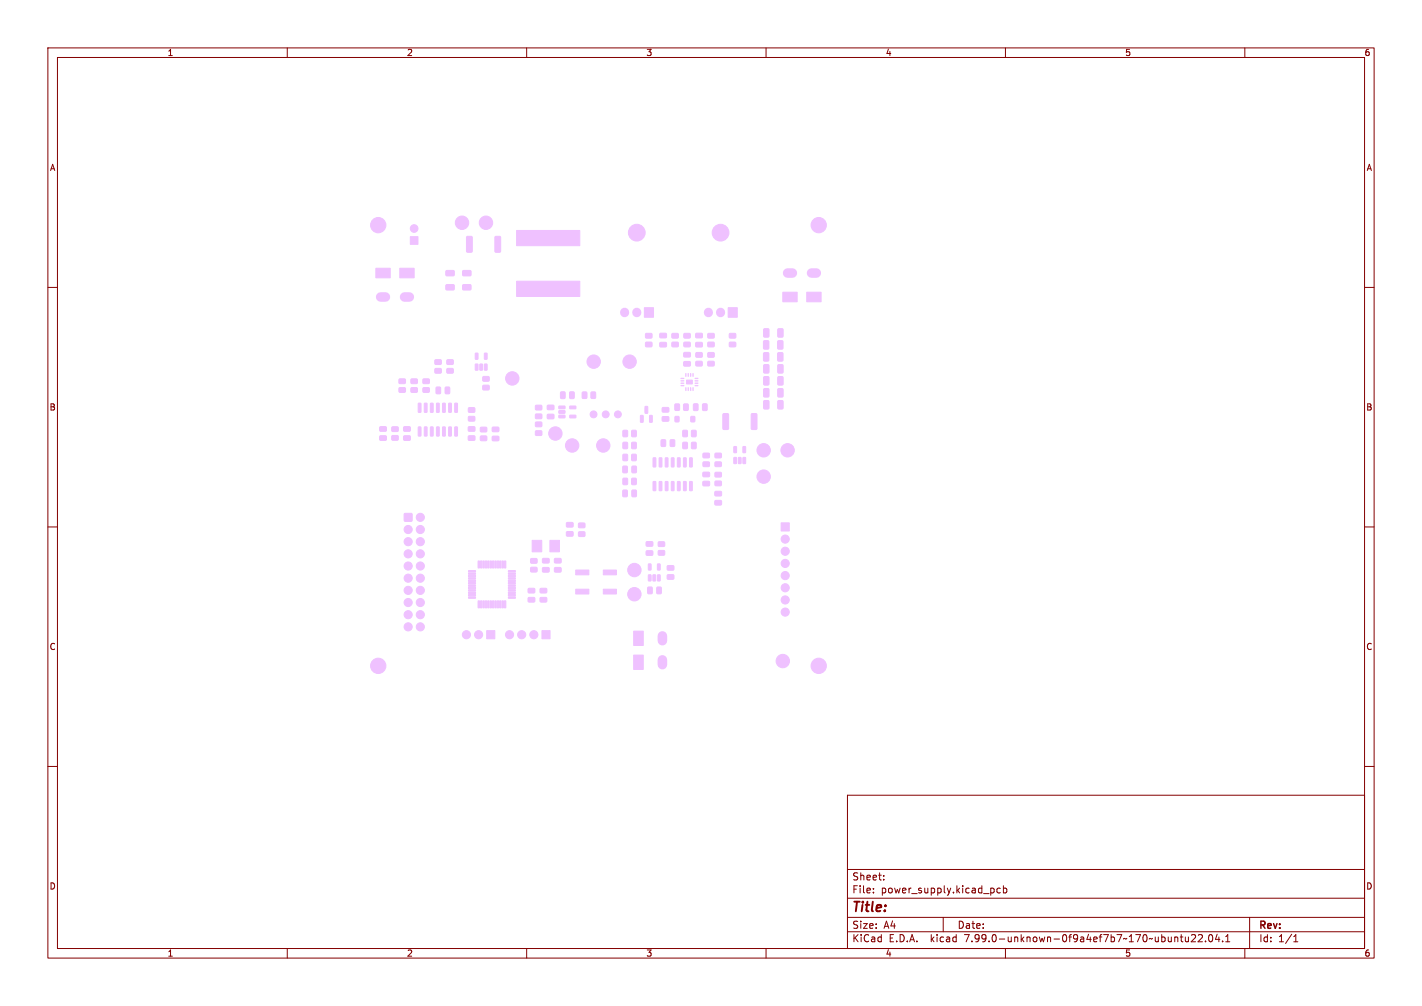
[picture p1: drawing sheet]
<svg xmlns="http://www.w3.org/2000/svg" width="297mm" height="210mm" viewBox="0 0 297 210" stroke-linecap="round" stroke-linejoin="round" font-family="sans-serif">
<defs><g id="words">
<text font-size="2.8" fill="#840000" x="178" y="190.8">Title:</text>
<g font-size="2.1" fill="#840000">
<text x="178" y="183.9">Sheet:</text>
<text x="178" y="186.6">File:</text>
<text x="184" y="186.6">power_supply.kicad_pcb</text>
<text x="178" y="196.8">KiCad</text>
<text x="178" y="194">Size:</text>
<text x="184.6" y="194">A4</text>
<text x="185.6" y="196.8">E.D.A.</text>
<text x="194.4" y="196.8">kicad</text>
<text x="200" y="194">Date:</text>
<text x="201.5" y="196.8">7.99.0-unknown-0f9a4ef7b7~170~ubuntu22.04.1</text>
<text x="263" y="194.2">Rev:</text>
<text x="263" y="196.8">Id:</text>
<text x="267" y="196.8">1/1</text>
</g>
<g font-size="1.8" fill="#840000">
<text x="35" y="11.8">1</text>
<text x="85" y="11.8">2</text>
<text x="135" y="11.8">3</text>
<text x="185" y="11.8">4</text>
<text x="235" y="11.8">5</text>
<text x="285" y="11.8">6</text>
<text x="10.4" y="35.8">A</text>
<text x="285.4" y="35.8">A</text>
<text x="10.3" y="85.8">B</text>
<text x="285.3" y="85.8">B</text>
<text x="10.3" y="135.8">C</text>
<text x="285.3" y="135.8">C</text>
<text x="10.3" y="185.8">D</text>
<text x="285.3" y="185.8">D</text>
<text x="35" y="199.8">1</text>
<text x="85" y="199.8">2</text>
<text x="135" y="199.8">3</text>
<text x="185" y="199.8">4</text>
<text x="235" y="199.8">5</text>
<text x="285" y="199.8">6</text>
</g>
</g></defs>
<g fill="none" stroke="#840000" stroke-width=".21">
<path d="M10 10h277v190h-277zM12 12h273v186h-273zM60 10v2M110 10v2M160 10v2M210 10v2M260 10v2M10 60h2M285 60h2M10 110h2M285 110h2M10 160h2"/>
<path d="M285 160h2M177 166h108v32h-108zM60 198v2M110 198v2M160 198v2M177 194.5h108M177 191.5h108M177 187.5h108M177 181.5h108M182.4 186.3v.1M182.4 185.5v.1M184.6 183.6v.1"/>
<path d="M184.6 182.8v.1M197 191.5v3M207.5 185.5l.1 .2-.1 .6M208.9 185.5l-.4-.1-.3 .3 .2 .6h.5M209.6 185.5l.4-.1 .3 .3-.2 .6h-.5M209.6 184.9v1.5M210 198v2M247.6 195.6v.9l.4 .1 .2-.1M248.2 195.6v1M248.9 195.2l.5-.1 .3 .4-.9 1.1h.9M250.3 195.2l.6-.1 .2 .4-.9 1.1h.9M251.8 196.5v.1"/>
<path d="M252.6 195.2l.2-.1a.8 .8 0 0 1 .5 .8 .8 .8 0 0 1-.5 .7l-.2-.1-.2-.5zM254.2 195l-.3 1.1h.9M254.6 195.6v1M255.4 196.5v.1M256 196.6h.9M256 195.5l.4-.4v1.5M260 198v2M261 191.5v6.5M270.2 196.6h.9M270.2 195.5l.4-.4v1.5"/>
</g>
<g fill="#efc1ff" stroke="#efc1ff" stroke-width=".21">
<path d="M106.2 124.6h1.4l.1 .2-1.5 .1z"/>
<path d="M106.2 124.1h1.4l.1 .2-1.5 .1z"/>
<path d="M106.2 123.6h1.4l.1 .2-1.5 .1z"/>
<path d="M106.2 123.1h1.4l.1 .2-1.5 .1z"/>
<path d="M106.2 122.6h1.4l.1 .2-1.5 .1z"/>
<path d="M106.2 122.1h1.4l.1 .2-1.5 .1z"/>
<path d="M106.2 121.6h1.4l.1 .2-1.5 .1z"/>
<path d="M106.2 121.1h1.4l.1 .2-1.5 .1z"/>
<path d="M106.2 120.6h1.4l.1 .2-1.5 .1z"/>
<path d="M106.2 120.1h1.4l.1 .2-1.5 .1z"/>
<path d="M106.2 119.6h1.4l.1 .2-1.5 .1z"/>
<path d="M106.2 119.1h1.4l.1 .2-1.5 .1z"/>
<path d="M105.4 117.1l.3 .1-.1 1.4-.2-.1z"/>
<path d="M104.9 117.1l.2 .1v1.4l-.3-.1z"/>
<path d="M104.4 117.1l.3 .1-.1 1.4-.2-.1z"/>
<path d="M103.9 117.1l.2 .1v1.4l-.3-.1z"/>
<path d="M103.4 117.1l.3 .1-.1 1.4-.2-.1z"/>
<path d="M102.9 117.1l.2 .1v1.4l-.3-.1z"/>
<path d="M102.4 117.1l.3 .1-.1 1.4-.2-.1z"/>
<path d="M101.9 117.1l.2 .1v1.4l-.3-.1z"/>
<path d="M101.4 117.1l.3 .1-.1 1.4-.2-.1z"/>
<path d="M100.9 117.1l.2 .1v1.4l-.3-.1z"/>
<path d="M100.4 117.1l.3 .1-.1 1.4-.2-.1z"/>
<path d="M99.9 117.1l.2 .1v1.4l-.3-.1z"/>
<path d="M97.9 119.1h1.3l.1 .2-1.4 .1z"/>
<path d="M97.9 119.6h1.3l.1 .2-1.4 .1z"/>
<path d="M97.9 120.1h1.3l.1 .2-1.4 .1z"/>
<path d="M97.9 120.6h1.3l.1 .2-1.4 .1z"/>
<path d="M97.9 121.1h1.3l.1 .2-1.4 .1z"/>
<path d="M97.9 121.6h1.3l.1 .2-1.4 .1z"/>
<path d="M97.9 122.1h1.3l.1 .2-1.4 .1z"/>
<path d="M97.9 122.6h1.3l.1 .2-1.4 .1z"/>
<path d="M97.9 123.1h1.3l.1 .2-1.4 .1z"/>
<path d="M97.9 123.6h1.3l.1 .2-1.4 .1z"/>
<path d="M97.9 124.1h1.3l.1 .2-1.4 .1z"/>
<path d="M97.9 124.6h1.3l.1 .2-1.4 .1z"/>
<path d="M99.9 125.4l.2 .1v1.4l-.3-.1z"/>
<path d="M100.4 125.4l.3 .1-.1 1.4-.2-.1z"/>
<path d="M100.9 125.4l.2 .1v1.4l-.3-.1z"/>
<path d="M101.4 125.4l.3 .1-.1 1.4-.2-.1z"/>
<path d="M101.9 125.4l.2 .1v1.4l-.3-.1z"/>
<path d="M102.4 125.4l.3 .1-.1 1.4-.2-.1z"/>
<path d="M102.9 125.4l.2 .1v1.4l-.3-.1z"/>
<path d="M103.4 125.4l.3 .1-.1 1.4-.2-.1z"/>
<path d="M103.9 125.4l.2 .1v1.4l-.3-.1z"/>
<path d="M104.4 125.4l.3 .1-.1 1.4-.2-.1z"/>
<path d="M104.9 125.4l.2 .1v1.4l-.3-.1z"/>
<path d="M105.4 125.4l.3 .1-.1 1.4-.2-.1z"/>
<path d="M137.8 71.5h1.3l.1 .2v.6l-.2 .1h-1.1l-.1-.2z"/>
<path d="M137.8 69.6h1.3l.1 .2v.6l-.2 .2-1.1-.1-.1-.2z"/>
<path d="M107.9 48.1h13.2v3.2h-13.2z"/>
<path d="M107.9 58.7h13.2v3.2h-13.2z"/>
<path d="M130.1 92.4l.7-.1 .3 .2v.9l-.2 .3h-.6l-.2-.2z"/>
<path d="M132 92.4l.7-.1 .2 .2v.9l-.1 .3h-.6l-.3-.2z"/>
<path d="M114.3 86.5h1.3l.1 .2v.6l-.2 .1h-1.1l-.1-.2z"/>
<path d="M114.3 84.6h1.3l.1 .2v.6l-.2 .2-1.1-.1-.1-.2z"/>
<path d="M138.3 87h1.3l.1 .2v.6l-.2 .2-1.1-.1-.1-.2z"/>
<path d="M138.3 85.1h1.3l.1 .2v.6l-.2 .2-1.1-.1-.1-.2z"/>
<path d="M153.3 95.5l.5 .1v1.2l-.5-.1z"/>
<path d="M154.2 95.5l.6 .1-.1 1.2-.5-.1z"/>
<path d="M155.2 95.5l.5 .1v1.2l-.5-.1z"/>
<path d="M155.2 93.2l.5 .1v1.2l-.5-.1z"/>
<path d="M153.3 93.2l.5 .1v1.2l-.5-.1z"/>
<path d="M159.5 83.7l.9-.1 .2 .2v1.3l-.1 .3h-.8l-.2-.2z"/>
<path d="M162.5 83.7l.8-.1 .3 .2v1.3l-.2 .3h-.7l-.3-.2z"/>
<path d="M141 84.4l.7-.1 .2 .2v.9l-.1 .3h-.6l-.3-.2z"/>
<path d="M142.8 84.4l.7-.1 .3 .2v.9l-.2 .3h-.6l-.2-.2z"/>
<path d="M101.7 131.6h1.7v1.8h-1.7z"/>
<path d="M135.4 120l.6 .1-.1 1.2-.5-.1z"/>
<path d="M136.4 120l.5 .1v1.2l-.5-.1z"/>
<path d="M137.3 120l.6 .1-.1 1.2-.5-.1z"/>
<path d="M137.3 117.7l.6 .1-.1 1.2-.5-.1z"/>
<path d="M135.4 117.7l.6 .1-.1 1.2-.5-.1z"/>
<path d="M142.6 92.4l.7-.1 .3 .2v.9l-.2 .3h-.6l-.2-.2z"/>
<path d="M144.5 92.4l.7-.1 .2 .2v.9l-.1 .3h-.7l-.2-.2z"/>
<path d="M144.5 89.9l.7-.1 .2 .2v1l-.1 .2h-.7l-.2-.2z"/>
<path d="M142.6 89.9l.7-.1 .3 .2v1l-.2 .2h-.6l-.2-.2z"/>
<path d="M93.2 56.5h1.5l.2 .2v.7l-.2 .2h-1.4l-.2-.3z"/>
<path d="M93.2 59.5l1.5-.1 .2 .3v.7l-.2 .2-1.4-.1-.2-.2z"/>
<path d="M147.9 71.5l1.1-.1 .2 .3v.6l-.3 .1h-.9l-.2-.2z"/>
<path d="M147.9 69.6h1.1l.2 .2v.6l-.3 .2h-.9l-.2-.2z"/>
<path d="M95 84.2h.5v1.9l-.5-.1z"/>
<path d="M93.7 84.2h.6l-.1 1.9-.5-.1z"/>
<path d="M92.5 84.2h.5l-.1 1.9-.5-.1z"/>
<path d="M91.2 84.2h.5v1.9l-.5-.1z"/>
<path d="M89.9 84.2h.6l-.1 1.9-.5-.1z"/>
<path d="M88.7 84.2h.5l-.1 1.9-.5-.1z"/>
<path d="M87.4 84.2h.5l-.1 1.9-.4-.1z"/>
<path d="M87.4 89.1l.5 .1-.1 1.8h-.4z"/>
<path d="M88.7 89.1l.5 .1-.1 1.8h-.5z"/>
<path d="M89.9 89.1l.6 .1-.1 1.8h-.5z"/>
<path d="M91.2 89.1l.5 .1v1.8h-.5z"/>
<path d="M92.5 89.1l.5 .1-.1 1.8h-.5z"/>
<path d="M93.7 89.1l.6 .1-.1 1.8h-.5z"/>
<path d="M95 89.1l.5 .1v1.8h-.5z"/>
<path d="M144.3 87h.8v1h-.8z"/>
<path d="M141 87h.8v1h-.8z"/>
<path d="M84.5 107.2h1.5v1.6h-1.5z"/>
<path d="M121.6 81.9l.8-.1 .2 .2v1l-.2 .2h-.6l-.2-.2z"/>
<path d="M123.5 81.9l.7-.1 .2 .2v1l-.1 .2h-.7l-.2-.2z"/>
<path d="M146.8 98.6h1.3l.1 .2v.6l-.2 .1h-1.1l-.1-.2z"/>
<path d="M146.8 100.5h1.3l.1 .2v.6l-.2 .1h-1.1l-.1-.2z"/>
<path d="M152.4 69.6h1.1l.2 .2v.6l-.2 .2h-1l-.2-.2z"/>
<path d="M152.4 71.5l1.1-.1 .2 .3v.6l-.2 .1h-1l-.2-.2z"/>
<path d="M111.9 86.5l1.1-.1 .2 .3v.6l-.3 .1h-.9l-.2-.2z"/>
<path d="M111.9 84.6h1.1l.2 .2v.6l-.3 .2h-.9l-.2-.2z"/>
<path d="M133.8 86.7l.5 .1v1.4l-.5-.1z"/>
<path d="M135.7 86.7l.5 .1v1.4l-.5-.1z"/>
<path d="M134.7 84.9h.6l-.1 1.4-.5-.1z"/>
<path d="M99.3 76l.5 .1v1.2l-.5-.1z"/>
<path d="M100.2 76l.6 .1-.1 1.2-.5-.1z"/>
<path d="M101.2 76l.5 .1v1.2l-.5-.1z"/>
<path d="M101.2 73.7l.5 .1v1.2l-.5-.1z"/>
<path d="M99.3 73.7l.5 .1v1.2l-.5-.1z"/>
<path d="M163.5 61h3v2h-3z"/>
<path d="M168.5 61h3v2h-3z"/>
<path d="M96.7 56.5h1.5l.2 .2v.7l-.3 .2h-1.3l-.2-.3z"/>
<path d="M96.7 59.5l1.5-.1 .2 .3v.7l-.3 .2-1.3-.1-.2-.2z"/>
<path d="M110.3 124.8l1.3-.1 .1 .2v.6l-.2 .2h-1.1l-.1-.2z"/>
<path d="M110.3 122.9l1.3-.1 .1 .3v.5l-.2 .2h-1.1l-.1-.3z"/>
<path d="M93.4 75.1h1.1l.2 .2v.6l-.3 .2h-.9l-.2-.3z"/>
<path d="M93.4 77l1.1-.1 .2 .2v.7l-.3 .1h-.9l-.2-.2z"/>
<path d="M132 89.9l.7-.1 .2 .2v1l-.1 .2h-.6l-.3-.2z"/>
<path d="M130.1 89.9l.7-.1 .3 .2v1l-.2 .2h-.6l-.2-.2z"/>
<path d="M97.8 89.1h1.3l.1 .2v.6l-.2 .2-1.1-.1-.1-.2z"/>
<path d="M97.8 91h1.3l.1 .2v.6l-.2 .2-1.1-.1-.1-.2z"/>
<path d="M149.4 98.6h1.1l.2 .2v.6l-.2 .2h-1l-.2-.2z"/>
<path d="M149.4 100.5l1.1-.1 .2 .3v.6l-.2 .1h-1l-.2-.2z"/>
<path d="M132 102.3h.7l.2 .1v1.1l-.1 .2h-.6l-.2-.1z"/>
<path d="M130.1 102.3h.7l.2 .1 .1 1.1-.2 .2h-.6l-.2-.1z"/>
<path d="M100.4 89.2h1.1l.2 .2v.6l-.3 .2h-.9l-.2-.3z"/>
<path d="M100.4 91.1l1.1-.1 .2 .2v.7l-.3 .1h-.9l-.2-.2z"/>
<path d="M113.3 116.6h1.3l.1 .2v.6l-.2 .1h-1.1l-.1-.2z"/>
<path d="M113.3 118.5h1.3l.1 .2v.6l-.2 .2-1.1-.1-.1-.2z"/>
<path d="M113.2 131.6h1.7v1.8h-1.7z"/>
<path d="M140.4 71.5l1.1-.1 .2 .3v.6l-.2 .1h-1l-.2-.2z"/>
<path d="M140.4 69.6h1.1l.2 .2v.6l-.2 .2h-1l-.2-.2z"/>
<path d="M159.5 76.2l.9-.1 .2 .2v1.4l-.1 .2h-.8l-.2-.2z"/>
<path d="M162.5 76.2l.8-.1 .3 .2v1.4l-.2 .2h-.7l-.3-.2z"/>
<path d="M81.9 89.1h1.1l.2 .2v.6l-.2 .2h-1l-.2-.3z"/>
<path d="M81.9 91l1.1-.1 .2 .2v.7l-.2 .1h-1l-.2-.2z"/>
<path d="M130.1 97.3h.7l.2 .1 .1 1.1-.2 .2h-.6l-.2-.1z"/>
<path d="M132 97.3h.7l.2 .1v1.1l-.1 .2h-.6l-.2-.1z"/>
<path d="M144.1 95.6h.5l-.1 1.9-.5-.1z"/>
<path d="M142.8 95.6h.5l-.1 1.9-.4-.1z"/>
<path d="M141.5 95.6h.6l-.1 1.9-.5-.1z"/>
<path d="M140.2 95.6h.6l-.1 1.9-.5-.1z"/>
<path d="M139 95.6h.5l-.1 1.9-.5-.1z"/>
<path d="M137.7 95.6h.5v1.9l-.5-.1z"/>
<path d="M136.4 95.6h.6l-.1 1.9-.5-.1z"/>
<path d="M136.4 100.5l.6 .1-.1 1.8h-.5z"/>
<path d="M137.7 100.5l.5 .1v1.8h-.5z"/>
<path d="M139 100.5l.5 .1-.1 1.8h-.5z"/>
<path d="M140.2 100.5l.6 .1-.1 1.8h-.5z"/>
<path d="M141.5 100.5l.6 .1-.1 1.8h-.5z"/>
<path d="M142.8 100.5l.5 .1-.1 1.8h-.4z"/>
<path d="M144.1 100.5l.5 .1-.1 1.8h-.5z"/>
<path d="M145.4 75.5l1.1-.1 .2 .3v.6l-.2 .1h-1l-.2-.2z"/>
<path d="M145.4 73.6h1.1l.2 .2v.6l-.2 .2h-1l-.2-.2z"/>
<path d="M85.9 81l1.1-.1 .2 .2v.7l-.2 .1h-1l-.2-.2z"/>
<path d="M85.9 79.1h1.1l.2 .2v.6l-.2 .2h-1l-.2-.3z"/>
<path d="M83.5 56h3v2h-3z"/>
<path d="M78.5 56h3v2h-3z"/>
<path d="M163.2 109.1h1.7v1.7h-1.7z"/>
<path d="M132 94.9l.7-.1 .2 .2v1l-.1 .2h-.6l-.3-.2z"/>
<path d="M130.1 94.9l.7-.1 .3 .2v1l-.2 .2h-.6l-.2-.2z"/>
<path d="M110.9 116.6h1.1l.2 .2v.6l-.3 .2h-.9l-.2-.2z"/>
<path d="M110.9 118.5l1.1-.1 .2 .3v.6l-.3 .1h-.9l-.2-.2z"/>
<path d="M146.9 94.6h1.1l.2 .2v.6l-.3 .2h-.9l-.2-.2z"/>
<path d="M146.9 96.5l1.1-.1 .2 .3v.6l-.3 .1h-.9l-.2-.2z"/>
<path d="M135 115h1.2l.2 .2v.6l-.3 .1h-1l-.2-.2z"/>
<path d="M135 113.1h1.2l.2 .2v.6l-.3 .2-1-.1-.2-.2z"/>
<path d="M90.9 77l1.1-.1 .2 .2v.7l-.2 .1h-1l-.2-.2z"/>
<path d="M90.9 75.1h1.1l.2 .2v.6l-.2 .2h-1l-.2-.3z"/>
<path d="M111.1 112.8h2v2.4h-2z"/>
<path d="M114.8 112.8h2v2.4h-2z"/>
<path d="M126 123h2.8v1h-2.8z"/>
<path d="M120.2 123h2.8v1h-2.8z"/>
<path d="M126 119h2.8v1h-2.8z"/>
<path d="M120.2 119h2.8v1h-2.8z"/>
<path d="M149.3 102.6h1.3l.1 .2v.6l-.2 .1h-1.1l-.1-.2z"/>
<path d="M149.3 104.5h1.3l.1 .2v.6l-.2 .1h-1.1l-.1-.2z"/>
<path d="M149.4 94.6h1.1l.2 .2v.6l-.2 .2h-1l-.2-.2z"/>
<path d="M149.4 96.5l1.1-.1 .2 .3v.6l-.2 .1h-1l-.2-.2z"/>
<path d="M85.7 49.4h1.6v1.6h-1.6z"/>
<path d="M134.6 64.2h1.9v2h-1.9z"/>
<path d="M137.5 113.1h1.2l.2 .2-.1 .6-.2 .2h-1l-.1-.3z"/>
<path d="M137.5 115l1.2-.1 .2 .2-.1 .7-.2 .1h-1l-.1-.2z"/>
<path d="M159.5 78.7l.9-.1 .2 .2v1.3l-.1 .3h-.8l-.2-.2z"/>
<path d="M162.5 78.7l.8-.1 .3 .2v1.3l-.2 .3h-.7l-.3-.2z"/>
<path d="M138.1 91.8h.7l.2 .1 .1 1.1-.2 .2h-.6l-.2-.1z"/>
<path d="M140 91.8h.7l.2 .1v1.1l-.1 .2h-.6l-.2-.1z"/>
<path d="M135.3 122.6l.7-.1 .2 .2v1l-.1 .3h-.6l-.2-.2z"/>
<path d="M137.2 122.6l.7-.1 .2 .2 .1 1-.2 .3h-.6l-.2-.2z"/>
<path d="M120.9 109.2h1.1l.2 .2v.6l-.3 .2h-.9l-.2-.3z"/>
<path d="M120.9 111.1l1.1-.1 .2 .2v.7l-.3 .1h-.9l-.2-.2z"/>
<path d="M115.8 116.6h1.3l.1 .2v.6l-.2 .1h-1.1l-.1-.2z"/>
<path d="M115.8 118.5h1.3l.1 .2v.6l-.2 .2-1.1-.1-.1-.2z"/>
<path d="M139.4 118.1h1.2l.2 .2v.6l-.3 .2-1-.1-.2-.2z"/>
<path d="M139.4 120h1.2l.2 .2v.6l-.3 .1h-1l-.2-.2z"/>
<path d="M142.8 75.5h1.3l.1 .2v.6l-.2 .1h-1.1l-.1-.2z"/>
<path d="M142.8 73.6h1.3l.1 .2v.6l-.2 .2-1.1-.1-.1-.2z"/>
<path d="M147.9 75.5l1.1-.1 .2 .3v.6l-.3 .1h-.9l-.2-.2z"/>
<path d="M147.9 73.6h1.1l.2 .2v.6l-.3 .2h-.9l-.2-.2z"/>
<path d="M116.7 84.8h1.2l.1 .5h-1.2z"/>
<path d="M116.7 85.7h1.2l.1 .5-1.2 .1z"/>
<path d="M116.7 86.7h1.2l.1 .5h-1.2z"/>
<path d="M119 86.7h1.2l.1 .5h-1.2z"/>
<path d="M119 84.8h1.2l.1 .5h-1.2z"/>
<path d="M130.1 99.9l.7-.1 .3 .2v1l-.2 .2h-.6l-.2-.2z"/>
<path d="M132 99.9l.7-.1 .2 .2v1l-.1 .2h-.6l-.3-.2z"/>
<path d="M152.1 64.2h1.9v2h-1.9z"/>
<path d="M144.9 84.3h.7l.2 .1v1.1l-.1 .2h-.6l-.3-.1z"/>
<path d="M146.8 84.3h.7l.2 .1v1.1l-.1 .2h-.6l-.3-.1z"/>
<path d="M79.3 91h1.3l.1 .2v.6l-.2 .2-1.1-.1-.1-.2z"/>
<path d="M79.3 89.1h1.3l.1 .2v.6l-.2 .2-1.1-.1-.1-.2z"/>
<path d="M118.3 111h1.3l.1 .2v.6l-.2 .2-1.1-.1-.1-.2z"/>
<path d="M118.3 109.1h1.3l.1 .2v.6l-.2 .2-1.1-.1-.1-.2z"/>
<path d="M88.4 79.1h1.1l.2 .2v.6l-.3 .2h-.9l-.2-.3z"/>
<path d="M88.4 81l1.1-.1 .2 .2v.7l-.3 .1h-.9l-.2-.2z"/>
<path d="M83.4 79.1h1.1l.2 .2v.6l-.3 .2h-.9l-.2-.3z"/>
<path d="M83.4 81l1.1-.1 .2 .2v.7l-.3 .1h-.9l-.2-.2z"/>
<path d="M112.8 124.8l1.3-.1 .1 .2v.6l-.2 .2h-1.1l-.1-.2z"/>
<path d="M112.8 122.9l1.3-.1 .1 .3v.5l-.2 .2h-1.1l-.1-.3z"/>
<path d="M142.9 71.5l1.1-.1 .2 .3v.6l-.3 .1h-.9l-.2-.2z"/>
<path d="M142.9 69.6h1.1l.2 .2v.6l-.3 .2h-.9l-.2-.2z"/>
<path d="M159.5 73.7l.8-.1 .3 .2v1.3l-.2 .3h-.7l-.2-.2z"/>
<path d="M162.5 73.7l.8-.1 .2 .2 .1 1.3-.2 .3h-.8l-.2-.2z"/>
<path d="M103.4 49.4l.9-.1 .3 .2v2.9l-.2 .3h-.8l-.2-.2z"/>
<path d="M97.5 49.4l.9-.1 .2 .2 .1 2.9-.2 .3h-.8l-.3-.2z"/>
<path d="M159.5 71.2l.8-.1 .3 .2v1.4l-.2 .2h-.7l-.2-.2z"/>
<path d="M162.5 71.2l.8-.1 .2 .2 .1 1.4-.2 .2h-.8l-.2-.2z"/>
<path d="M132.4 131.8h1.9v3h-1.9z"/>
<path d="M132.4 136.8h1.9v3h-1.9z"/>
<path d="M100.9 78.6h1.1l.2 .2v.6l-.2 .2h-1l-.2-.2z"/>
<path d="M100.9 80.5l1.1-.1 .2 .3v.6l-.2 .1h-1l-.2-.2z"/>
<path d="M102.8 91.1h1.3l.1 .2v.6l-.2 .1h-1.1l-.1-.2z"/>
<path d="M102.8 89.2h1.3l.1 .2v.6l-.2 .1h-1.1l-.1-.2z"/>
<path d="M84.3 89.1h1.3l.1 .2v.6l-.2 .2-1.1-.1-.1-.2z"/>
<path d="M84.3 91h1.3l.1 .2v.6l-.2 .2-1.1-.1-.1-.2z"/>
<path d="M134.9 71.5l1.1-.1 .2 .3v.6l-.3 .1h-.9l-.2-.2z"/>
<path d="M134.9 69.6h1.1l.2 .2v.6l-.3 .2h-.9l-.2-.2z"/>
<path d="M159.5 68.7l.9-.1 .2 .2v1.3l-.1 .3h-.8l-.2-.2z"/>
<path d="M162.5 68.7l.8-.1 .3 .2v1.3l-.2 .3h-.7l-.3-.2z"/>
<path d="M159.5 81.2l.9-.1 .2 .2v1.4l-.1 .2h-.8l-.2-.2z"/>
<path d="M162.5 81.2l.8-.1 .3 .2v1.4l-.2 .2h-.7l-.3-.2z"/>
<path d="M111.9 90l1.1-.1 .2 .2v.7l-.3 .1h-.9l-.2-.2z"/>
<path d="M111.9 88.1h1.1l.2 .2v.6l-.3 .2h-.9l-.2-.3z"/>
<path d="M145.3 71.5h1.3l.1 .2v.6l-.2 .1h-1.1l-.1-.2z"/>
<path d="M145.3 69.6h1.3l.1 .2v.6l-.2 .2-1.1-.1-.1-.2z"/>
<path d="M151 86.4l.9-.1 .3 .2v2.9l-.2 .3h-.8l-.2-.2z"/>
<path d="M157 86.4l.9-.1 .2 .2v2.9l-.1 .3h-.9l-.2-.2z"/>
<path d="M93 80.8h.7l.2 .1 .1 1.1-.2 .2h-.6l-.2-.1z"/>
<path d="M91.1 80.8h.7l.2 .1 .1 1.1-.2 .2h-.6l-.2-.1z"/>
<path d="M97.9 85.1h1.1l.2 .2v.6l-.2 .2h-1l-.2-.3z"/>
<path d="M97.9 87l1.1-.1 .2 .2v.7l-.2 .1h-1l-.2-.2z"/>
<path d="M143.4 79.4h1.2v.7h-1.2z"/>
<path d="M119 81.8h.7l.2 .1v1.1l-.1 .2h-.6l-.2-.1z"/>
<path d="M117.1 81.8h.7l.2 .1 .1 1.1-.2 .2h-.6l-.2-.1z"/>
<circle cx="163.5" cy="138" r="1.4"/>
<circle cx="124" cy="75.5" r="1.4"/>
<circle cx="100" cy="132.5" r=".85"/>
<circle cx="97.4" cy="132.5" r=".85"/>
<circle cx="79" cy="47" r="1.6"/>
<circle cx="126" cy="93" r="1.4"/>
<circle cx="107" cy="79" r="1.4"/>
<circle cx="87.8" cy="108" r=".85"/>
<circle cx="85.2" cy="110.5" r=".85"/>
<circle cx="87.8" cy="110.5" r=".85"/>
<circle cx="85.2" cy="113.1" r=".85"/>
<circle cx="87.8" cy="113.1" r=".85"/>
<circle cx="85.2" cy="115.6" r=".85"/>
<circle cx="87.8" cy="115.6" r=".85"/>
<circle cx="85.2" cy="118.2" r=".85"/>
<circle cx="87.8" cy="118.2" r=".85"/>
<circle cx="85.2" cy="120.7" r=".85"/>
<circle cx="87.8" cy="120.7" r=".85"/>
<circle cx="85.2" cy="123.2" r=".85"/>
<circle cx="87.8" cy="123.2" r=".85"/>
<circle cx="85.2" cy="125.8" r=".85"/>
<circle cx="87.8" cy="125.8" r=".85"/>
<circle cx="85.2" cy="128.3" r=".85"/>
<circle cx="87.8" cy="128.3" r=".85"/>
<circle cx="85.2" cy="130.9" r=".85"/>
<circle cx="87.8" cy="130.9" r=".85"/>
<circle cx="129" cy="86.5" r=".72"/>
<circle cx="126.5" cy="86.5" r=".72"/>
<circle cx="124" cy="86.5" r=".72"/>
<circle cx="101.5" cy="46.5" r="1.4"/>
<circle cx="79" cy="139" r="1.6"/>
<circle cx="132.5" cy="124" r="1.4"/>
<circle cx="111.5" cy="132.5" r=".85"/>
<circle cx="109" cy="132.5" r=".85"/>
<circle cx="106.4" cy="132.5" r=".85"/>
<circle cx="159.5" cy="99.5" r="1.4"/>
<circle cx="164" cy="112.5" r=".85"/>
<circle cx="164" cy="115.1" r=".85"/>
<circle cx="164" cy="117.6" r=".85"/>
<circle cx="164" cy="120.2" r=".85"/>
<circle cx="164" cy="122.7" r=".85"/>
<circle cx="164" cy="125.2" r=".85"/>
<circle cx="164" cy="127.8" r=".85"/>
<circle cx="164.5" cy="94" r="1.4"/>
<circle cx="159.5" cy="94" r="1.4"/>
<circle cx="96.5" cy="46.5" r="1.4"/>
<circle cx="86.5" cy="47.7" r=".8"/>
<circle cx="133" cy="48.6" r="1.75"/>
<circle cx="150.5" cy="48.6" r="1.75"/>
<circle cx="171" cy="139" r="1.6"/>
<circle cx="131.5" cy="75.5" r="1.4"/>
<circle cx="116" cy="90.5" r="1.4"/>
<circle cx="119.5" cy="93" r="1.4"/>
<circle cx="171" cy="47" r="1.6"/>
<circle cx="132.5" cy="119" r="1.4"/>
</g>
<path d="M164.5 57h1M169.5 57h1M79.5 62h1M84.5 62h1M138.3 132.8v1M138.3 137.8v1" fill="none" stroke="#efc1ff" stroke-width="2"/>
<path d="M130.5 65.2v.1M133 65.2v.1M148 65.2v.1M150.5 65.2v.1" fill="none" stroke="#efc1ff" stroke-width="1.9"/>
<g fill="none" stroke="#efc1ff" stroke-width=".28">
<path d="M142.2 79h.6M142.2 79.5h.6M143.2 78v.6M143.8 78v.6M144.2 78v.6M144.8 78v.6M145.2 79h.6M145.2 79.5h.6M142.2 80h.6M142.2 80.5h.6M143.2 80.9v.6M143.8 80.9v.6"/>
<path d="M144.2 80.9v.6M144.8 80.9v.6M145.2 80h.6M145.2 80.5h.6"/>
</g>
<use href="#words"/>
</svg>
